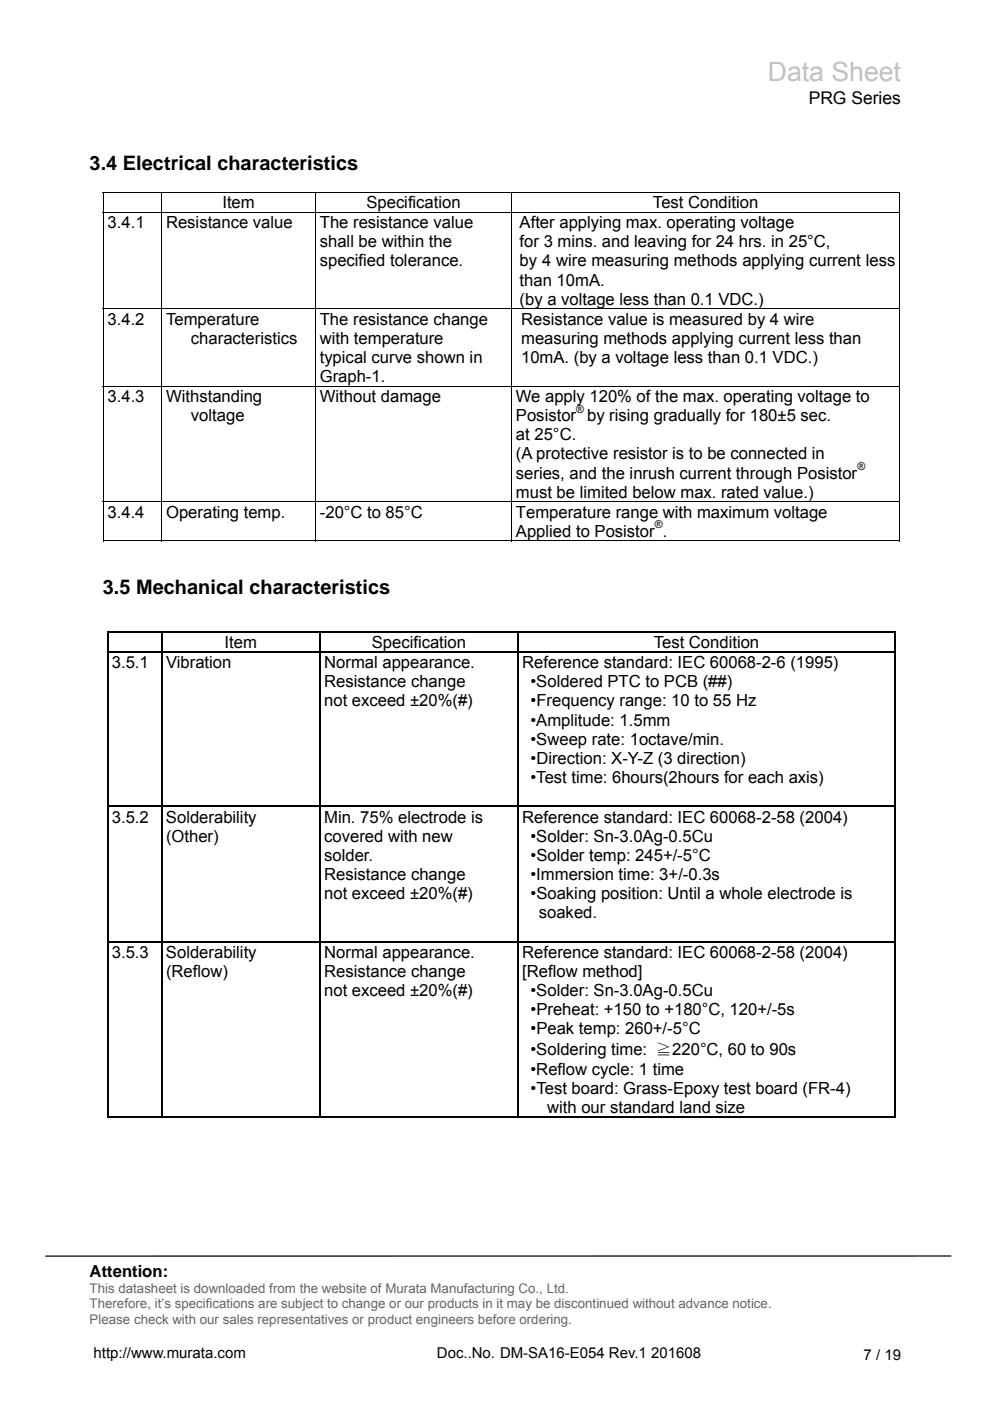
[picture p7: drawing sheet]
<svg xmlns="http://www.w3.org/2000/svg" width="210mm" height="297mm" viewBox="0 0 210 297" stroke-linecap="round" stroke-linejoin="round" font-family="sans-serif">
<defs><g id="words">
<text font-size="5.7" fill="#bfbfbf" x="162.8" y="17.3">Data Sheet</text>
<g font-size="4.2">
<text x="19" y="36">3.4 Electrical characteristics</text>
<text x="21.8" y="125.9">3.5 Mechanical characteristics</text>
</g>
<text font-size="3.7" x="171.5" y="21.9">PRG Series</text>
<g font-size="3.5">
<text x="47.2" y="44.1">Item</text>
<text x="77.7" y="44.1">Specification</text>
<text x="138.4" y="44.1">Test Condition</text>
<text x="22.8" y="48.4">3.4.1</text>
<text x="35.2" y="48.4">Resistance value</text>
<text x="67.8" y="52.4">shall be within the</text>
<text x="67.8" y="48.4">The resistance value</text>
<text x="110.2" y="48.4">After applying max. operating voltage</text>
<text x="110.2" y="52.4">for 3 mins. and leaving for 24 hrs. in 25°C,</text>
<text x="67.8" y="56.5">specified tolerance.</text>
<text x="110.2" y="56.5">by 4 wire measuring methods applying current less</text>
<text x="110.2" y="60.5">than 10mA.</text>
<text x="110.2" y="64.6">(by a voltage less than 0.1 VDC.)</text>
<text x="22.8" y="68.8">3.4.2</text>
<text x="35.2" y="68.8">Temperature</text>
<text x="67.8" y="68.8">The resistance change</text>
<text x="110.5" y="68.8">Resistance value is measured by 4 wire</text>
<text x="40.5" y="72.9">characteristics</text>
<text x="67.8" y="72.9">with temperature</text>
<text x="67.8" y="76.9">typical curve shown in</text>
<text x="110.5" y="72.9">measuring methods applying current less than</text>
<text x="110.5" y="76.9">10mA. (by a voltage less than 0.1 VDC.)</text>
<text x="67.8" y="81">Graph-1.</text>
<text x="22.8" y="85.2">3.4.3</text>
<text x="35.2" y="85.2">Withstanding</text>
<text x="40.5" y="89.3">voltage</text>
<text x="67.8" y="85.2">Without damage</text>
<text x="109.4" y="85.2">We apply 120% of the max. operating voltage to</text>
<text x="109.4" y="89.3">Posistor by rising gradually for 180±5 sec.</text>
<text x="109.4" y="93.3">at 25°C.</text>
<text x="109.4" y="97.4">(A protective resistor is to be connected in</text>
<text x="109.4" y="101.5">series, and the inrush current through Posistor</text>
<text x="109.4" y="105.5">must be limited below max. rated value.)</text>
<text x="22.8" y="109.7">3.4.4</text>
<text x="35.2" y="109.7">Operating temp.</text>
<text x="67.8" y="109.7">-20°C to 85°C</text>
<text x="109.4" y="113.8">Applied to Posistor .</text>
<text x="109.4" y="109.7">Temperature range with maximum voltage</text>
<text x="47.6" y="137.4">Item</text>
<text x="78.8" y="137.4">Specification</text>
<text x="138.6" y="137.4">Test Condition</text>
<text x="23.7" y="141.7">3.5.1</text>
<text x="35.2" y="141.7">Vibration</text>
<text x="68.7" y="141.7">Normal appearance.</text>
<text x="110.7" y="141.7">Reference standard: IEC 60068-2-6 (1995)</text>
<text x="68.7" y="145.7">Resistance change</text>
<text x="68.7" y="149.8">not exceed ±20%(#)</text>
<text x="112.5" y="145.7">•Soldered PTC to PCB (##)</text>
<text x="112.5" y="149.8">•Frequency range: 10 to 55 Hz</text>
<text x="112.5" y="153.8">•Amplitude: 1.5mm</text>
<text x="112.5" y="157.9">•Sweep rate: 1octave/min.</text>
<text x="112.5" y="161.9">•Direction: X-Y-Z (3 direction)</text>
<text x="112.5" y="166">•Test time: 6hours(2hours for each axis)</text>
<text x="23.7" y="174.4">3.5.2</text>
<text x="35.2" y="174.4">Solderability</text>
<text x="35.2" y="178.4">(Other)</text>
<text x="68.7" y="174.4">Min. 75% electrode is</text>
<text x="68.7" y="178.4">covered with new</text>
<text x="110.7" y="174.4">Reference standard: IEC 60068-2-58 (2004)</text>
<text x="112.5" y="178.4">•Solder: Sn-3.0Ag-0.5Cu</text>
<text x="68.7" y="182.5">solder.</text>
<text x="112.5" y="182.5">•Solder temp: 245+/-5°C</text>
<text x="68.7" y="186.6">Resistance change</text>
<text x="68.7" y="190.6">not exceed ±20%(#)</text>
<text x="112.5" y="186.6">•Immersion time: 3+/-0.3s</text>
<text x="112.5" y="190.6">•Soaking position: Until a whole electrode is</text>
<text x="114.2" y="194.7">soaked.</text>
<text x="23.7" y="203.1">3.5.3</text>
<text x="35.2" y="203.1">Solderability</text>
<text x="68.7" y="203.1">Normal appearance.</text>
<text x="110.7" y="203.1">Reference standard: IEC 60068-2-58 (2004)</text>
<text x="35.2" y="207.1">(Reflow)</text>
<text x="68.7" y="207.1">Resistance change</text>
<text x="110.7" y="207.1">[Reflow method]</text>
<text x="68.7" y="211.2">not exceed ±20%(#)</text>
<text x="112.5" y="211.2">•Solder: Sn-3.0Ag-0.5Cu</text>
<text x="112.5" y="215.2">•Preheat: +150 to +180°C, 120+/-5s</text>
<text x="112.5" y="219.3">•Peak temp: 260+/-5°C</text>
<text x="112.5" y="223.6">•Soldering time: ≧220°C, 60 to 90s</text>
<text x="112.5" y="227.9">•Reflow cycle: 1 time</text>
<text x="112.5" y="232">•Test board: Grass-Epoxy test board (FR-4)</text>
<text x="116" y="236">with our standard land size</text>
<text x="19" y="270.8">Attention:</text>
</g>
<g font-size="3.2">
<text x="19.8" y="287.9">http://www.murata.com</text>
<text x="92.6" y="287.8">Doc..No. DM-SA16-E054 Rev.1 201608</text>
<text x="183.1" y="288.3">7 / 19</text>
</g>
<g font-size="2.8" fill="#5b6770">
<text x="19" y="274.2">This datasheet is downloaded from the website of Murata Manufacturing Co., Ltd.</text>
<text x="19" y="280.6">Please check with our sales representatives or product engineers before ordering.</text>
<text x="19" y="277.4">Therefore, it’s specifications are subject to change or our products in it may be discontinued without advance notice.</text>
</g>
<g font-size="2.3">
<text x="122.2" y="87.5">®</text>
<text x="181.8" y="99.7">®</text>
<text x="138.8" y="112">®</text>
</g>
</g></defs>
<path d="M201.6 266.3h-191.9" fill="none" stroke="#000" stroke-width=".26"/>
<path d="M90.6 284.6h60.7v5.7h-60.7z" fill="#fff"/>
<g fill="#000">
<path d="M21.8 40.7h.2v.2h-.2zM190.7 40.7h.1v.2h-.1zM190.7 114.6h.1v.2h-.1zM22.7 133.8h.2v.3h-.2zM22.7 138.1h.2v.3h-.2zM34.2 133.8h.2v.3h-.2zM34.2 138.1h.2v.3h-.2zM67.7 133.8h.2v.3h-.2zM67.7 138.1h.2v.3h-.2zM109.7 133.8h.2v.3h-.2zM109.7 138.1h.2v.3h-.2zM189.7 133.8h.2v.3h-.2z"/>
<path d="M189.7 138.1h.2v.3h-.2zM22.7 170.9h.2v.2h-.2zM34.2 170.9h.2v.2h-.2zM67.7 170.9h.2v.2h-.2zM109.7 170.9h.2v.2h-.2zM189.7 170.9h.2v.2h-.2zM22.7 199.5h.2v.3h-.2zM34.2 199.5h.2v.3h-.2zM67.7 199.5h.2v.3h-.2zM109.7 199.5h.2v.3h-.2zM189.7 199.5h.2v.3h-.2zM189.7 236.8h.2v.2h-.2z"/>
</g>
<g fill="none" stroke="#000" stroke-width=".21">
<path d="M21.8 40.8h169M21.8 45h169M21.9 40.9v4M21.9 45.1v20.3M34.3 40.9v4M34.3 45.1v20.3M66.9 40.9v4M66.9 45.1v20.3M108.5 40.9v4M108.5 45.1v20.3M190.8 40.9v4M190.8 45.1v20.3"/>
<path d="M21.8 65.5h169M21.9 65.6v16.2M34.3 65.6v16.2M66.9 65.6v16.2M108.5 65.6v16.2M190.8 65.6v16.2M21.8 81.9h169M21.9 82v24.3M34.3 82v24.3M66.9 82v24.3M108.5 82v24.3M190.8 82v24.3"/>
<path d="M21.8 106.4h169M21.8 114.7h12.4M21.9 106.5v8.3M34.3 106.5v8.3M34.4 114.7h32.4M66.9 106.5v8.3M67 114.7h41.4M108.5 106.5v8.3M108.6 114.7h82.1M190.8 106.5v8.3"/>
</g>
<g fill="none" stroke="#000" stroke-width=".25">
<path d="M22.7 133.9h11.5M22.8 134.1v4M22.8 138.4v32.5M22.9 138.3h11.3M34.3 134.1v4M34.3 138.4v32.5M34.4 133.9h33.3M34.4 138.3h33.3M67.8 134.1v4M67.8 138.4v32.5M67.9 133.9h41.8M67.9 138.3h41.8"/>
<path d="M109.8 134.1v4M109.8 138.4v32.5M109.9 133.9h79.8M109.9 138.3h79.8M189.8 134.1v4M189.8 138.4v32.5M22.8 171.1v28.4M22.9 171h11.3M34.3 171.1v28.4M34.4 171h33.3M67.8 171.1v28.4M67.9 171h41.8"/>
<path d="M109.8 171.1v28.4M109.9 171h79.8M189.8 171.1v28.4M22.8 199.8v37.2M22.9 199.6h11.3M34.3 199.8v37.2M34.4 199.6h33.3M67.8 199.8v37.2M67.9 199.6h41.8M109.8 199.8v37.2M109.9 199.6h79.8M189.8 199.8v37.2"/>
<path d="M22.7 236.9h11.5M34.4 236.9h33.3M67.9 236.9h41.8M109.9 236.9h79.8"/>
</g>
<use href="#words"/>
</svg>
